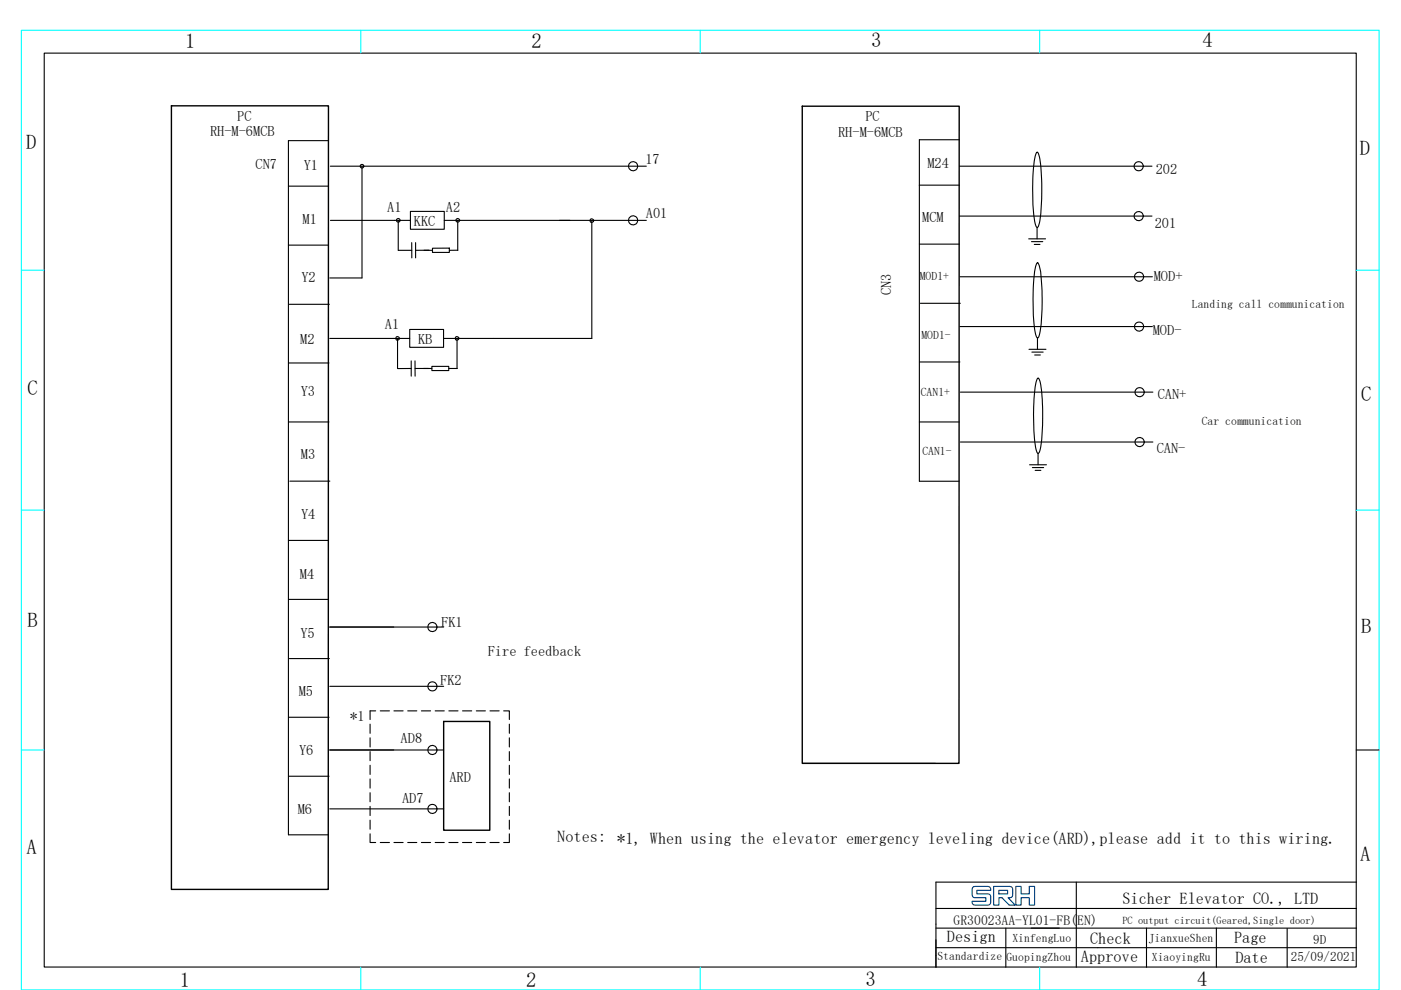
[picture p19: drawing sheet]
<svg xmlns="http://www.w3.org/2000/svg" width="297mm" height="210mm" viewBox="0 0 297 210" stroke-linecap="round" stroke-linejoin="round" font-family="sans-serif">
<defs><g id="words">
<g font-size="4.4">
<text x="39.3" y="10.1">1</text>
<text x="112.7" y="10.1">2</text>
<text x="184.7" y="10">3</text>
<text x="254.9" y="10">4</text>
<text x="5.5" y="31.7">D</text>
<text x="288.3" y="32.9">D</text>
<text x="5.8" y="83.7">C</text>
<text x="288.6" y="85">C</text>
<text x="5.8" y="133">B</text>
<text x="288.6" y="134.2">B</text>
<text x="5.6" y="181.2">A</text>
<text x="288.4" y="182.5">A</text>
<text x="38.1" y="209.3">1</text>
<text x="111.5" y="209.3">2</text>
<text x="183.5" y="209.1">3</text>
<text x="253.8" y="209.1">4</text>
</g>
<g font-size="3.5">
<text x="118.2" y="178.7">Notes: *1, When using the elevator emergency leveling device(ARD),please add it to this wiring.</text>
<text x="238" y="191.7">Sicher Elevator CO., LTD</text>
<text x="200.8" y="199.9">Design</text>
<text x="231.1" y="200.2">Check</text>
<text x="261.7" y="199.9">Page</text>
<text x="229.2" y="204">Approve</text>
<text x="261.9" y="204.2">Date</text>
</g>
<g font-size="3">
<text x="44.5" y="28.8">RH-M-6MCB</text>
<text x="50.3" y="25.6">PC</text>
<text x="177.7" y="29">RH-M-6MCB</text>
<text x="183.5" y="25.8">PC</text>
<text x="54.2" y="35.9">CN7</text>
<text x="136.8" y="34.8">17</text>
<text x="196.6" y="35.6">M24</text>
<text x="64.4" y="36.1">Y1</text>
<text x="245" y="37">202</text>
<text x="64.1" y="47.4">M1</text>
<text x="82.1" y="44.9">A1</text>
<text x="87.8" y="47.9">KKC</text>
<text x="94.6" y="44.9">A2</text>
<text x="136.9" y="46.3">A01</text>
<text x="195.5" y="47.2">MCM</text>
<text x="244.8" y="48.5">201</text>
<text x="63.9" y="59.8">Y2</text>
<text x="244.6" y="59.5">MOD+</text>
<text x="188.9" y="62.7" transform="rotate(-90 188.9 62.7)">CN3</text>
<text x="81.6" y="69.8">A1</text>
<text x="244.4" y="71">MOD-</text>
<text x="63.7" y="72.9">M2</text>
<text x="88.6" y="73">KB</text>
<text x="63.8" y="83.9">Y3</text>
<text x="245.4" y="84.6">CAN+</text>
<text x="63.8" y="97.4">M3</text>
<text x="245.2" y="96.1">CAN-</text>
<text x="63.8" y="110.2">Y4</text>
<text x="63.6" y="122.8">M4</text>
<text x="63.7" y="135.3">Y5</text>
<text x="93.6" y="133">FK1</text>
<text x="103.4" y="139.2">Fire feedback</text>
<text x="63.4" y="147.6">M5</text>
<text x="93.3" y="145.2">FK2</text>
<text x="74.3" y="152.9">*1</text>
<text x="63.4" y="160.1">Y6</text>
<text x="84.9" y="157.5">AD8</text>
<text x="95.3" y="165.9">ARD</text>
<text x="63.1" y="172.6">M6</text>
<text x="85.3" y="170.4">AD7</text>
</g>
<text font-size="2.9" x="202.2" y="196.2">GR30023AA-YL01-FB(EN)</text>
<g font-size="2.8">
<text x="273.7" y="203.9">25/09/2021</text>
<text x="278.4" y="200.1">9D</text>
</g>
<g font-size="2.5">
<text x="195" y="59.4">MOD1+</text>
<text x="252.7" y="65.2">Landing call communication</text>
<text x="195.4" y="71.9">MOD1-</text>
<text x="195.2" y="84.1">CAN1+</text>
<text x="254.8" y="90.2">Car communication</text>
<text x="195.6" y="96.5">CAN1-</text>
<text x="198.8" y="203.6">Standardize</text>
<text x="213.4" y="203.8">GuopingZhou</text>
<text x="214.7" y="199.7">XinfengLuo</text>
<text x="243.6" y="199.8">JianxueShen</text>
<text x="244.2" y="203.9">XiaoyingRu</text>
</g>
<text font-size="2.2" x="238" y="195.9">PC output circuit(Geared,Single door)</text>
</g></defs>
<path d="M4.5 6.4h287.9v203.6h-287.9zM76.5 6.4v4.9M148.5 6.4v4.9M220.4 6.4v4.9M4.5 57.3h4.9M287.5 57.3h4.9M4.5 108.2h4.9M287.5 108.2h4.9M4.5 159.1h4.9M76.5 205.1v4.9M148.5 205.1v4.9M220.4 205.1v4.9" fill="none" stroke="#0ff" stroke-width=".23"/>
<g fill="none" stroke="#000" stroke-width=".23">
<path d="M9.4 11.3h278.1v193.8h-278.1zM61.2 39.5h8.4M69.6 29.8h-8.4v147.3h8.4M70 35.2h67M76.8 35.2v23.8h-6.9M194.9 39.3h8.5M203.4 29.6h-8.5v72.5h8.4M203.4 35.2h40.8M219.8 32.3h.1a3.9 3.9 0 0 1 .7 2.5 49 49 0 0 1-.3 12.8l-.4 .7a5.1 5.1 0 0 1-.8-3.1 44.4 44.4 0 0 1 .5-12.5zM61.2 52h8.4M70.1 46.7h16.9M84.4 46.7v6.4"/>
<path d="M84.5 53.1h2.8M87 44.8h7.2v3.8h-7.2zM87.3 51.5v3.2M88.1 51.5v3.2M89.9 53.1h1.8M91 53.1h-2.9M91.7 52.6h3.6v.9h-3.6zM94.2 46.7h42.8M97 53.1h-1.7M97 46.7v6.4M125.2 46.5l.6 .1v.4l-.6 .1-.1-.2zM125.5 46.8v25h-31.5"/>
<path d="M194.9 51.8h8.5M203.4 45.8h40.8M203.5 58.7h40.8M218.1 50.7h3.6M218.7 51.3h2.4M219.3 51.8h1.2M219.9 48.3v2.4M219.9 55.8l.1-.1a11.8 11.8 0 0 1 .9 5.2v5.5a18.3 18.3 0 0 1-.7 5.1l-.2 .2a5.1 5.1 0 0 1-.8-3.1 44.5 44.5 0 0 1 .5-12.5zM61.3 77h8.4M61.3 64.5h8.5M84.1 71.4l.5 .2v.4l-.5 .1-.2-.2zM84.3 71.8v6.4"/>
<path d="M86.9 69.9h7.1v3.8h-7.1zM86.9 71.8h-17M87.2 78.2h-2.9M87.2 76.5v3.3M88 76.5v3.3M88 78.2h3.6M91.6 77.7h3.5v.9h-3.5zM95.1 78.2h1.8M96.7 71.4l.5 .2v.4l-.5 .1-.2-.2zM96.9 71.8v6.4M195 76.8h8.5M195.1 64.3h8.5"/>
<path d="M203.5 69.3h40.8M218.2 74.1h3.6M218.8 74.7h2.4M219.4 75.3h1.2M220 71.7v2.4M61.3 89.5h8.4M194.9 89.5h8.4M203.6 93.8h40.8M203.6 83.2h40.8M218.3 98.6h3.6M218.9 99.2h2.4M219.5 99.8h1.2"/>
<path d="M220 80.2h.1a3.5 3.5 0 0 1 .7 2.5 50.1 50.1 0 0 1-.3 12.8l-.4 .7a5.1 5.1 0 0 1-.8-3.1 44.4 44.4 0 0 1 .5-12.5zM220.1 96.2v2.4M61.2 114.6h8.5M61.4 102.1h8.5M61.2 127.1h8.5M61.4 139.7h8.4M69.9 133h24.2M61.3 152.1h8.5M69.9 159.1h24.2M69.9 145.6h24.2M78.5 153.6v1.9M78.5 156.5v1.9"/>
<path d="M78.5 159.4v1.9M79.7 150.8h-1.2v1.8M80.6 150.8h2M83.5 150.8h2M86.4 150.8h2M89.3 150.8h2M92.3 150.8h1.9M95.2 150.8h1.9M98.1 150.8h1.9M101 150.8h1.9M103.9 150.8h1.9M106.8 150.8h1.2v1.8"/>
<path d="M108 153.6v1.9M108 156.5v1.9M108 159.4v1.9M287.5 159.1h4.9M61.3 164.6h8.5M69.9 171.6h24.2M78.5 176.9v1.8h1.2M78.5 162.3v2M78.5 165.2v2M78.5 168.1v2M78.5 171v2M78.5 174v1.9"/>
<path d="M80.6 178.7h2M83.5 178.7h2M86.4 178.7h2M89.3 178.7h2M92.3 178.7h1.9M95.2 178.7h1.9M98.1 178.7h1.9M101 178.7h1.9M103.9 178.7h1.9M108 176.9v1.8h-1.2M108 162.3v2M108 165.2v2"/>
<path d="M108 168.1v2M108 171v2M108 174v1.9M170.3 161.9h28M198.4 192.7h89.2M198.4 196.9h89.2M213.3 196.9v8.3M228.2 187.1v18.1M243.1 196.8v8.4M257.9 196.8v8.4M272.9 197v8.2M287.6 187.1h-89.2v18.1"/>
<path d="M198.4 201h89.2"/>
<circle cx="76.7" cy="35.2" r=".39"/>
<circle cx="134.2" cy="35.3" r=".97"/>
<circle cx="241.4" cy="35.3" r=".97"/>
<circle cx="84.4" cy="46.7" r=".39"/>
<circle cx="97.1" cy="46.7" r=".38"/>
<circle cx="134.2" cy="46.7" r=".97"/>
<circle cx="241.4" cy="45.8" r=".97"/>
<circle cx="241.5" cy="58.7" r=".97"/>
<circle cx="241.5" cy="69.3" r=".97"/>
<circle cx="241.6" cy="93.8" r=".97"/>
<circle cx="241.6" cy="83.2" r=".97"/>
<circle cx="91.7" cy="133" r=".97"/>
<circle cx="91.7" cy="145.6" r=".97"/>
<circle cx="91.7" cy="159.1" r=".97"/>
<circle cx="91.7" cy="171.6" r=".97"/>
</g>
<path d="M36.3 22.4h33.3v166.2h-33.3zM170.1 22.5h33.3l-.1 139.4h-33.2zM94.1 153h9.7v23.1h-9.7z" fill="none" stroke="#000" stroke-width=".3"/>
<path d="M206.3 188.1l.4-.1h2a1.06 1.06 0 0 1 1.3 .4l.1 .4h-3v.8h2.3a.61 .61 0 0 1 .7 .5v.6a.93 .93 0 0 1-.2 1 .93 .93 0 0 1-1 .3h-2.2a.6 .6 0 0 1-.6-.8h2.9v-.8h-1.9a.75 .75 0 0 1-1-.8v-.1a1.66 1.66 0 0 1 .2-1.4zM210.7 188h3.3a.75 .75 0 0 1 .7 .4 .75 .75 0 0 1 0 .8v.5a.73 .73 0 0 1-1 .7l1.5 1.5-.6 .1a1.01 1.01 0 0 1-1.2-.7l-1-.9h-.6v1.6h-1.1zM211.8 188.8h1.8v.8h-1.8zM215.4 188h1.1v1.6h.9h.8v-1.6h1.2v4h-1.2v-1.6h-1.7v1.6h-1.1z" fill="none" stroke="#003f7e" stroke-width=".23"/>
<use href="#words"/>
</svg>
